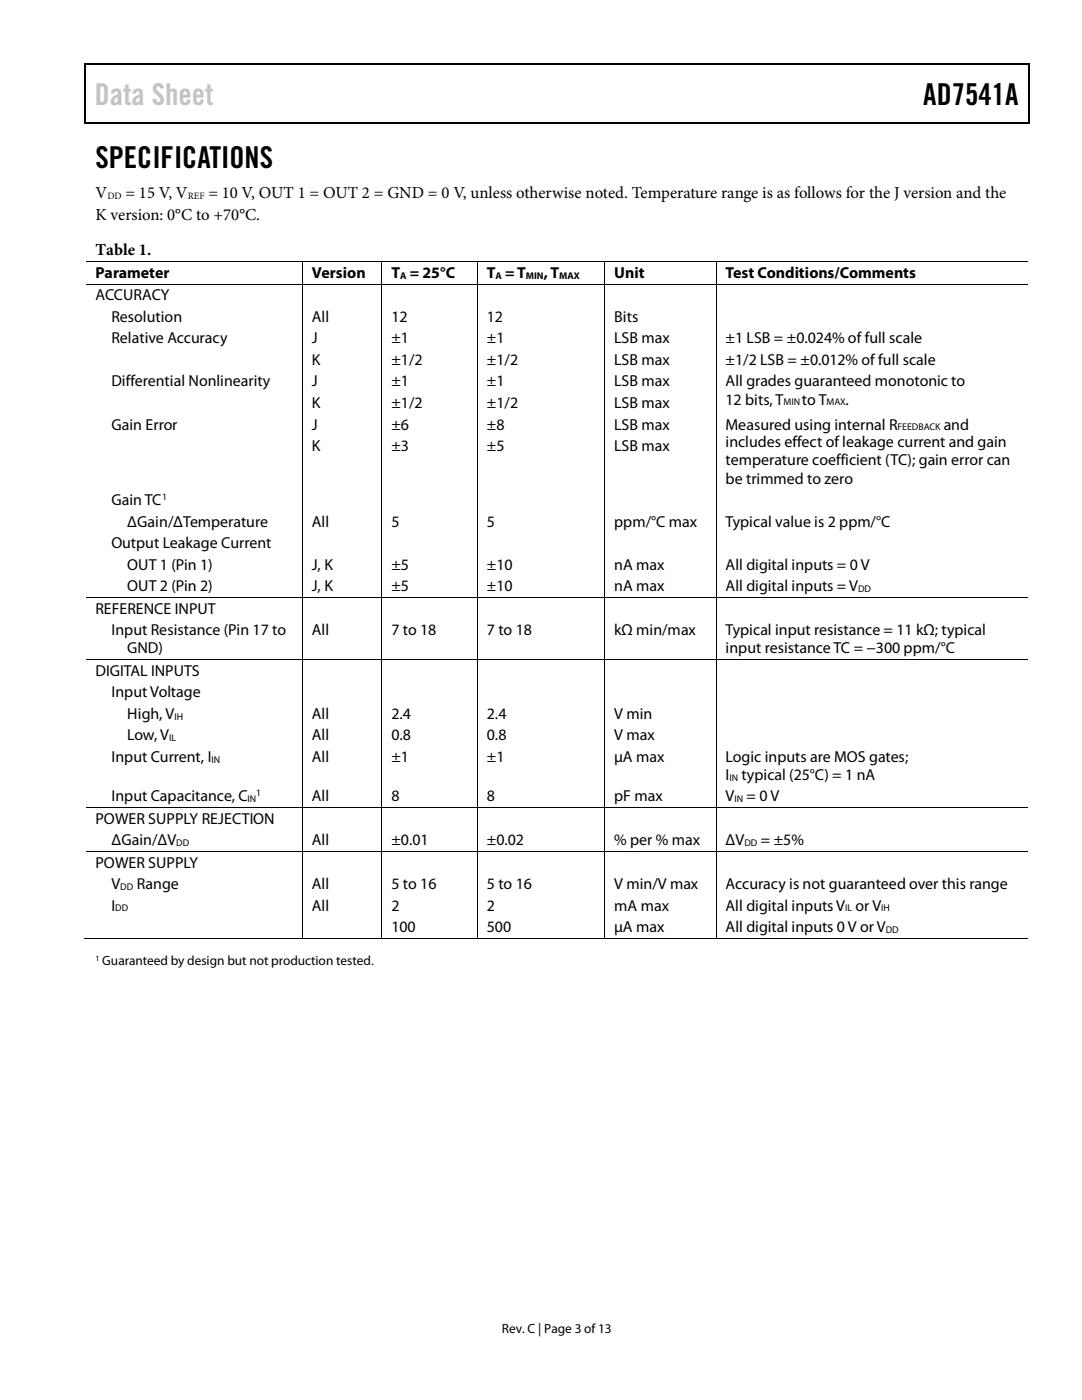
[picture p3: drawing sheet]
<svg xmlns="http://www.w3.org/2000/svg" width="216mm" height="279mm" viewBox="0 0 216 279" stroke-linecap="round" stroke-linejoin="round" font-family="sans-serif">
<defs><g id="words">
<text font-size="6" fill="#c1c1c1" x="18.9" y="20.9">Data Sheet</text>
<g font-size="6">
<text x="184.2" y="20.9">AD7541A</text>
<text x="19" y="33.6">SPECIFICATIONS</text>
</g>
<g font-size="3.3">
<text x="19" y="39.5">V</text>
<text x="25.1" y="39.5">= 15 V, V</text>
<text x="41.6" y="39.5">= 10 V, OUT 1 = OUT 2 = GND = 0 V, unless otherwise noted. Temperature range is as follows for the J version and the</text>
<text x="19.1" y="43.8">K version: 0°C to +70°C.</text>
<text x="19.1" y="50.9">Table 1.</text>
</g>
<g font-size="3.2">
<text x="19" y="55.5">Parameter</text>
<text x="19" y="59.9">ACCURACY</text>
<text x="62.2" y="55.5">Version</text>
<text x="78.1" y="55.5">T = 25°C</text>
<text x="97.2" y="55.5">T =T</text>
<text x="108.5" y="55.5">, T</text>
<text x="122.6" y="55.5">Unit</text>
<text x="144.8" y="55.5">Test Conditions/Comments</text>
<text x="22.2" y="64.3">Resolution</text>
<text x="62.2" y="64.3">All</text>
<text x="78.1" y="64.3">12</text>
<text x="97.2" y="64.3">12</text>
<text x="122.6" y="64.3">Bits</text>
<text x="22.2" y="68.5">Relative Accuracy</text>
<text x="62.2" y="68.5">J</text>
<text x="78.1" y="68.5">±1</text>
<text x="97.2" y="68.5">±1</text>
<text x="122.6" y="68.5">LSB max</text>
<text x="144.8" y="68.5">±1 LSB = ±0.024% of full scale</text>
<text x="22.2" y="77.1">Differential Nonlinearity</text>
<text x="62.2" y="72.9">K</text>
<text x="62.2" y="77.1">J</text>
<text x="78.1" y="72.9">±1/2</text>
<text x="78.1" y="77.1">±1</text>
<text x="97.2" y="72.9">±1/2</text>
<text x="97.2" y="77.1">±1</text>
<text x="122.6" y="72.9">LSB max</text>
<text x="122.6" y="77.1">LSB max</text>
<text x="144.8" y="72.9">±1/2 LSB = ±0.012% of full scale</text>
<text x="144.8" y="77.1">All grades guaranteed monotonic to</text>
<text x="62.2" y="81.4">K</text>
<text x="78.1" y="81.4">±1/2</text>
<text x="97.2" y="81.4">±1/2</text>
<text x="122.6" y="81.4">LSB max</text>
<text x="144.8" y="80.7">12 bits, T</text>
<text x="160" y="80.7">to T</text>
<text x="168.7" y="80.7">.</text>
<text x="22.2" y="85.7">Gain Error</text>
<text x="62.2" y="85.7">J</text>
<text x="78.1" y="85.7">±6</text>
<text x="97.2" y="85.7">±8</text>
<text x="122.6" y="85.7">LSB max</text>
<text x="144.8" y="89.3">includes effect of leakage current and gain</text>
<text x="144.8" y="85.7">Measured using internal R</text>
<text x="188.3" y="85.7">and</text>
<text x="62.2" y="90">K</text>
<text x="78.1" y="90">±3</text>
<text x="97.2" y="90">±5</text>
<text x="122.6" y="90">LSB max</text>
<text x="144.8" y="92.9">temperature coefficient (TC); gain error can</text>
<text x="22.2" y="100.8">Gain TC</text>
<text x="144.8" y="96.5">be trimmed to zero</text>
<text x="25.4" y="105.1">ΔGain/ΔTemperature</text>
<text x="62.2" y="105.1">All</text>
<text x="78.1" y="105.1">5</text>
<text x="97.2" y="105.1">5</text>
<text x="122.6" y="105.1">ppm/°C max</text>
<text x="144.8" y="105.1">Typical value is 2 ppm/°C</text>
<text x="22.2" y="109.4">Output Leakage Current</text>
<text x="25.4" y="113.7">OUT 1 (Pin 1)</text>
<text x="62.2" y="113.7">J, K</text>
<text x="78.1" y="113.7">±5</text>
<text x="97.2" y="113.7">±10</text>
<text x="122.6" y="113.7">nA max</text>
<text x="144.8" y="113.7">All digital inputs = 0 V</text>
<text x="25.4" y="118">OUT 2 (Pin 2)</text>
<text x="62.2" y="118">J, K</text>
<text x="78.1" y="118">±5</text>
<text x="97.2" y="118">±10</text>
<text x="122.6" y="118">nA max</text>
<text x="144.8" y="118">All digital inputs = V</text>
<text x="19" y="122.5">REFERENCE INPUT</text>
<text x="22.2" y="126.7">Input Resistance (Pin 17 to</text>
<text x="25.4" y="130.3">GND)</text>
<text x="62.2" y="126.7">All</text>
<text x="78.1" y="126.7">7 to 18</text>
<text x="97.2" y="126.7">7 to 18</text>
<text x="122.6" y="126.7">kΩ min/max</text>
<text x="144.8" y="126.7">Typical input resistance = 11 kΩ; typical</text>
<text x="144.8" y="130.3">input resistanceTC = −300 ppm/°C</text>
<text x="19" y="134.8">DIGITAL INPUTS</text>
<text x="22.2" y="139.1">Input Voltage</text>
<text x="25.4" y="143.4">High, V</text>
<text x="62.2" y="143.4">All</text>
<text x="78.1" y="143.4">2.4</text>
<text x="97.2" y="143.4">2.4</text>
<text x="122.6" y="143.4">V min</text>
<text x="25.4" y="147.7">Low, V</text>
<text x="62.2" y="147.7">All</text>
<text x="78.1" y="147.7">0.8</text>
<text x="97.2" y="147.7">0.8</text>
<text x="122.6" y="147.7">V max</text>
<text x="22.2" y="152">Input Current, I</text>
<text x="62.2" y="152">All</text>
<text x="78.1" y="152">±1</text>
<text x="97.2" y="152">±1</text>
<text x="122.6" y="152">µA max</text>
<text x="144.8" y="152">Logic inputs are MOS gates;</text>
<text x="144.8" y="155.6">I</text>
<text x="148" y="155.6">typical (25°C) = 1 nA</text>
<text x="22.2" y="159.9">Input Capacitance, C</text>
<text x="62.2" y="159.9">All</text>
<text x="78.1" y="159.9">8</text>
<text x="97.2" y="159.9">8</text>
<text x="122.6" y="159.9">pF max</text>
<text x="144.8" y="159.9">V</text>
<text x="149" y="159.9">= 0 V</text>
<text x="19" y="164.4">POWER SUPPLY REJECTION</text>
<text x="19" y="173.1">POWER SUPPLY</text>
<text x="22.2" y="168.7">ΔGain/ΔV</text>
<text x="62.2" y="168.7">All</text>
<text x="78.1" y="168.7">±0.01</text>
<text x="97.2" y="168.7">±0.02</text>
<text x="122.6" y="168.7">% per % max</text>
<text x="144.8" y="168.7">ΔV</text>
<text x="151.8" y="168.7">= ±5%</text>
<text x="22.2" y="177.4">V</text>
<text x="27.3" y="177.4">Range</text>
<text x="62.2" y="177.4">All</text>
<text x="78.1" y="177.4">5 to 16</text>
<text x="97.2" y="177.4">5 to 16</text>
<text x="122.6" y="177.4">V min/V max</text>
<text x="144.8" y="177.4">Accuracy is not guaranteed over this range</text>
<text x="22.2" y="181.7">I</text>
<text x="62.2" y="181.7">All</text>
<text x="78.1" y="181.7">2</text>
<text x="97.2" y="181.7">2</text>
<text x="122.6" y="181.7">mA max</text>
<text x="144.8" y="181.7">All digital inputs V or V</text>
<text x="78.1" y="186">100</text>
<text x="97.2" y="186">500</text>
<text x="122.6" y="186">µA max</text>
<text x="144.8" y="186">All digital inputs 0 V or V</text>
</g>
<g font-size="2.7">
<text x="20.4" y="192.7">Guaranteed by design but not production tested.</text>
<text x="100.2" y="266">Rev. C | Page 3 of13</text>
</g>
<g font-size="1.9">
<text x="21.4" y="39.7">DD</text>
<text x="37.5" y="39.7">REF</text>
<text x="79.8" y="55.6">A</text>
<text x="98.9" y="55.6">A</text>
<text x="104.9" y="55.6">MIN</text>
<text x="111.6" y="55.6">MAX</text>
<text x="156.3" y="80.9">MIN</text>
<text x="164.9" y="80.9">MAX</text>
<text x="179.1" y="85.9">FEEDBACK</text>
<text x="32.4" y="99.7">1</text>
<text x="171.2" y="118.2">DD</text>
<text x="34.8" y="143.6">IH</text>
<text x="33.7" y="147.9">IL</text>
<text x="42.2" y="152.2">IN</text>
<text x="145.5" y="155.8">IN</text>
<text x="49.4" y="160.1">IN</text>
<text x="51.1" y="158.8">1</text>
<text x="146.6" y="160.1">IN</text>
<text x="35.1" y="168.8">DD</text>
<text x="148.5" y="168.8">DD</text>
<text x="24" y="177.6">DD</text>
<text x="23" y="181.9">DD</text>
<text x="168.7" y="181.9">IL</text>
<text x="175.9" y="181.9">IH</text>
<text x="176.7" y="186.2">DD</text>
</g>
<text font-size="1.6" x="19" y="191.8">1</text>
</g></defs>
<g fill="#000">
<path d="M16.9 12.7h.2v1h-.2zM16.9 12.7h.2v.3h-.2zM82.5 12.7h.3v.3h-.3zM205.1 12.7h.3v1h-.3zM205.1 12.7h.3v.3h-.3zM16.9 24.4h.2v.2h-.2zM82.3 24.4h.2v.2h-.2zM205.1 24.4h.3v.2h-.3zM60.2 52.1h.2v.2h-.2zM60.2 56.6h.2v.2h-.2zM76.1 52.1h.2v.2h-.2zM76.1 56.6h.2v.2h-.2z"/>
<path d="M95.2 52.1h.1v.2h-.1zM95.2 56.6h.1v.2h-.1zM120.6 52.1h.1v.2h-.1zM120.6 56.6h.1v.2h-.1zM142.8 52.1h.2v.2h-.2zM142.8 56.6h.2v.2h-.2zM60.2 119.2h.2v.1h-.2zM76.1 119.2h.2v.1h-.2zM95.2 119.2h.1v.1h-.1zM120.6 119.2h.1v.1h-.1zM142.8 119.2h.2v.1h-.2zM60.2 131.5h.2v.2h-.2z"/>
<path d="M76.1 131.5h.2v.2h-.2zM95.2 131.5h.1v.2h-.1zM120.6 131.5h.1v.2h-.1zM142.8 131.5h.2v.2h-.2zM60.2 161h.2v.2h-.2zM60.2 169.8h.2v.2h-.2zM76.1 161h.2v.2h-.2zM76.1 169.8h.2v.2h-.2zM95.2 161h.1v.2h-.1zM95.2 169.8h.1v.2h-.1zM120.6 161h.1v.2h-.1zM120.6 169.8h.1v.2h-.1z"/>
<path d="M142.8 161h.2v.2h-.2zM142.8 169.8h.2v.2h-.2zM60.2 187.2h.2v.2h-.2zM76.1 187.2h.2v.2h-.2zM95.2 187.2h.1v.2h-.1zM120.6 187.2h.1v.2h-.1zM142.8 187.2h.2v.2h-.2z"/>
</g>
<path d="M17 13.7v10.7M17.1 12.8h65.4M82.8 12.8h122.3M205.2 13.7v10.7M17.1 24.5h188" fill="none" stroke="#000" stroke-width=".25"/>
<g fill="none" stroke="#000" stroke-width=".2">
<path d="M17.1 52.2h43.1M17.1 56.7h43.1M60.3 52.3v4.3M60.3 56.8v62.4M60.4 52.2h15.7M60.4 56.7h15.7M76.2 52.3v4.3M76.2 56.8v62.4M76.3 52.2h18.9M76.3 56.7h18.9M95.3 52.3v4.3M95.3 56.8v62.4"/>
<path d="M95.3 52.2h25.3M95.3 56.7h25.3M120.7 52.3v4.3M120.7 56.8v62.4M120.7 52.2h22.1M120.7 56.7h22.1M142.9 52.3v4.3M142.9 56.8v62.4M143 52.2h62.1M143 56.7h62.1M17.1 119.3h43.1M60.3 119.3v12.2"/>
<path d="M60.4 119.3h15.7M76.2 119.3v12.2M76.3 119.3h18.9M95.3 119.3v12.2M95.3 119.3h25.3M120.7 119.3v12.2M120.7 119.3h22.1M142.9 119.3v12.2M143 119.3h62.1M17.1 131.6h43.1M60.3 131.7v29.3M60.4 131.6h15.7"/>
<path d="M76.2 131.7v29.3M76.3 131.6h18.9M95.3 131.7v29.3M95.3 131.6h25.3M120.7 131.7v29.3M120.7 131.6h22.1M142.9 131.7v29.3M143 131.6h62.1M17.1 161.1h43.1M17.1 169.9h43.1M60.3 161.2v8.6M60.3 170v17.2"/>
<path d="M60.4 161.1h15.7M60.4 169.9h15.7M76.2 161.2v8.6M76.2 170v17.2M76.3 161.1h18.9M76.3 169.9h18.9M95.3 161.2v8.6M95.3 170v17.2M95.3 161.1h25.3M95.3 169.9h25.3M120.7 161.2v8.6M120.7 170v17.2"/>
<path d="M120.7 161.1h22.1M120.7 169.9h22.1M142.9 161.2v8.6M142.9 170v17.2M143 161.1h62.1M143 169.9h62.1M16.9 187.3h43.3M60.4 187.3h15.7M76.3 187.3h18.9M95.3 187.3h25.3M120.7 187.3h22.1M143 187.3h62.1"/>
</g>
<use href="#words"/>
</svg>
